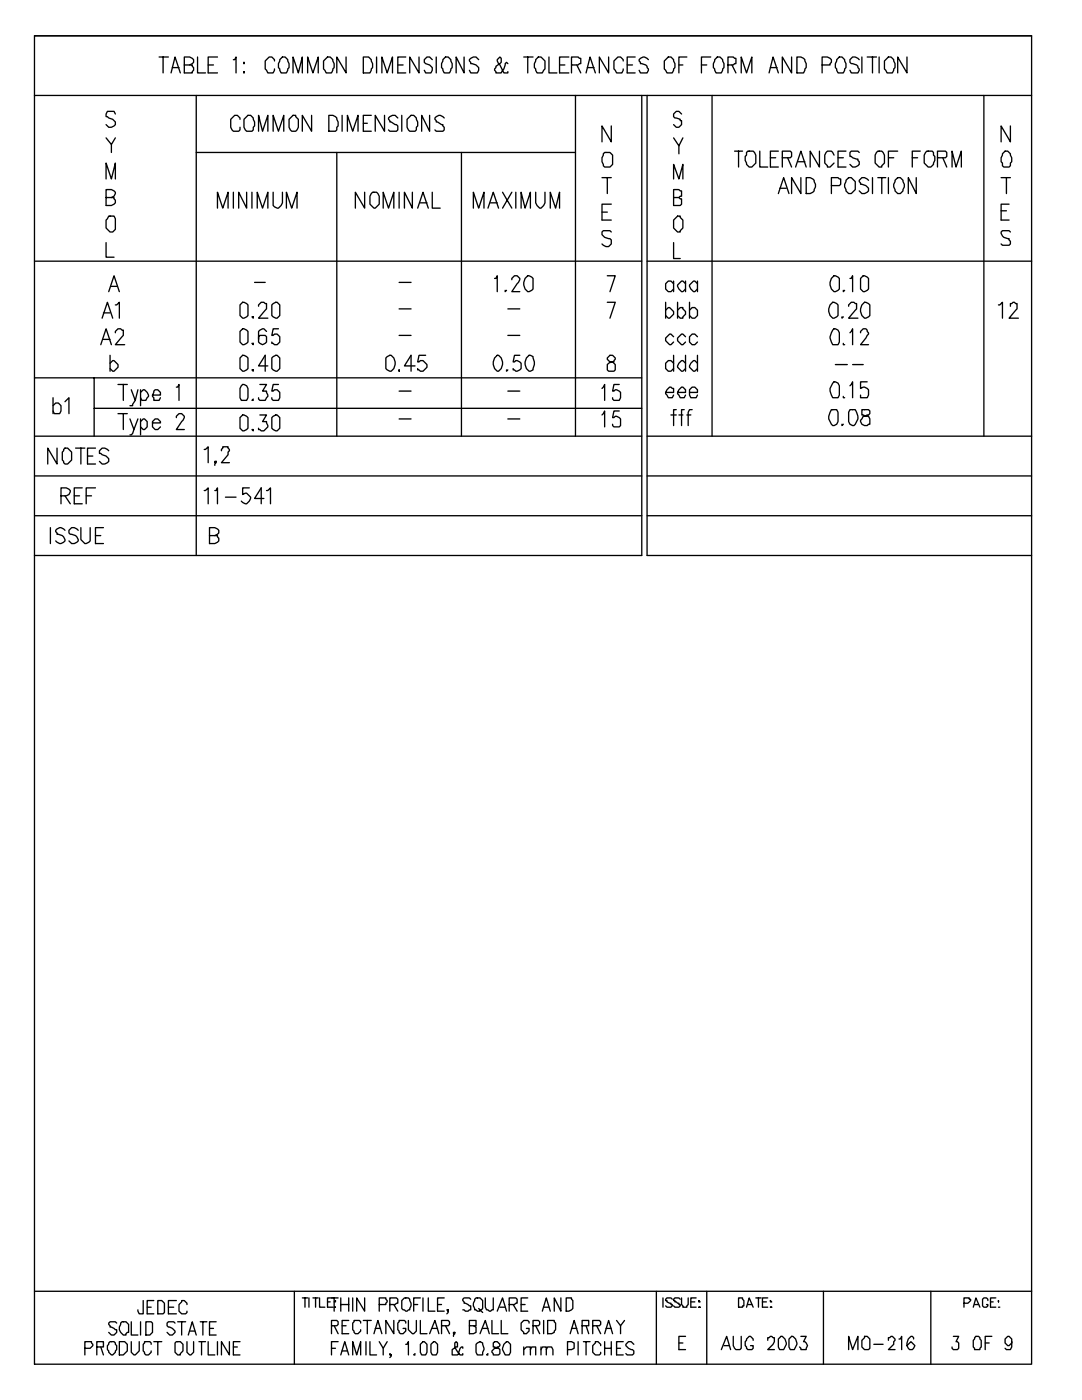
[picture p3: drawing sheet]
<svg xmlns="http://www.w3.org/2000/svg" width="216mm" height="279mm" viewBox="0 0 216 279" stroke-linecap="round" stroke-linejoin="round" font-family="sans-serif">
<g fill="none" stroke="#000" stroke-width=".26">
<path d="M6.9 7.1h198.9v265.2h-198.9zM6.9 7.1h198.9M6.9 19.1h198.9M31.7 11.4h1.9M32.5 11.4v3.2M34.1 14.6l.8-3.2 1.1 3.2M34.4 13.5h1.3M36.8 13h1l.6-.3 .2-.3v-.5l-.2-.3-.6-.2h-1v3.2h1.6v-.3l.2-.3v-.5l-.2-.3v-.2h-.6M39.2 19.1v91.8M39.4 11.4v3.2h1.6M41.5 13h1.1M43.4 11.4h-1.9v3.2h1.9"/>
<path d="M46.6 11.9h.2l.3-.5v3.2M48.7 12.4v.3v-.3M48.7 14.3v.3v-.3M54.8 12.2v-.3l-.6-.5h-.5l-.8 .8v1.6l.5 .8h1.1l.3-.8M55.8 11.9l.6-.5h.5l.5 .5 .3 .8v.8l-.3 .3-.3 .8h-1l-.3-.6v-.2l-.2-.3v-.8zM58.5 14.6v-3.2l1 3.2 .8-3.2v3.2M61.4 14.6v-3.2l1 3.2 1.1-3.2v3.2M64.6 12.2l.8-.8h.5l.5 .5 .3 .8v.8l-.3 .3-.3 .8h-1l-.5-.8zM69.1 11.4v3.2l-1.9-3.2v3.2M72.5 11.4h1.1l.5 .5 .2 .8v.8l-.2 .3-.3 .8h-1.3zM75.1 11.4v3.2M76.2 14.6v-3.2l1.1 3.2 1-3.2v3.2"/>
<path d="M79.4 13h1M81 11.4h-1.6v3.2h1.6M83.6 11.4v3.2l-1.8-3.2v3.2M86.3 11.9l-.6-.5h-.5l-.5 .5v.5l.2 .3 .8 .3 .6 .5v.5l-.3 .6h-1.1l-.2-.6M87 11.4v3.2M88.4 11.9l.5-.5h.5l.6 .5 .2 .8v.8l-.2 .3-.3 .8h-1.1l-.2-.6v-.2l-.3-.3v-.8zM92.6 11.4v3.2l-1.6-3.2v3.2M95.5 11.9l-.5-.5a1.02 1.02 0 0 0-1.3 .8l.2 .2v.3l1.1 .3 .5 .5v.5l-.3 .6h-1.3l-.2-.6M101.3 12.7l-.2-.3-.3 .3-.3 1.1-.5 .8h-1v-.3l-.3-.3 .3-.8 1-.8v-.8l-.3-.2-.5 .5 .3 .8 1 1.9h.8v-.3M104.5 11.4h1.9M105.3 11.4v3.2M106.9 11.9l.5-.5h.5l.8 .8v1.6l-.5 .8h-1l-.3-.6v-.2l-.3-.3v-.8z"/>
<path d="M109.5 11.4v3.2h1.6M111.7 13h1M113.5 11.4h-1.8v3.2h1.8M114 13h1.4l.2-.3h.3v-1.1h-.3l-.2-.2h-1.4v3.2M114.8 19.1v67.9M115.1 13l.8 1.6M116.9 14.6l.8-3.2 1.1 3.2M117.2 13.5h1.3M121.4 11.4v3.2l-1.8-3.2v3.2M124.4 12.2v-.3l-.6-.5h-.5l-.8 .8v1.6l.5 .8h1.1l.3-.8M125.1 13h1.1M126.7 11.4h-1.6v3.2h1.6"/>
<path d="M128.1 19.1v91.8h-121.2M129.1 19.1v91.8h76.7M129.4 11.9a1.07 1.07 0 0 0-1.9 0l.3 .8 1.1 .3 .5 .8-.3 .8h-1.3l-.3-.6M132.6 12.2l.7-.8h.6l.5 .5 .3 .8v.8l-.3 .3-.3 .8h-1l-.5-.8zM135.5 13h.8M137.1 11.4h-1.6v3.2M140 13h1M141.8 11.4h-1.8v3.2M142.1 19.1v67.9M142.6 11.9l.5-.5h.6l.5 .5 .3 .8v.8l-.3 .3-.3 .8h-1l-.3-.6v-.2l-.3-.3v-.8zM145.3 13h1l.3-.3h.2v-1.1h-.2l-.3-.2h-1v3.2M146 13l.8 1.6"/>
<path d="M147.9 14.6v-3.2l1.1 3.2 1-3.2v3.2M153.5 14.6l.8-3.2 1 3.2M153.7 13.5h1.3M158 11.4v3.2l-1.9-3.2v3.2M159 11.4h.8l.8 .5 .3 .8v.8l-.3 .3-.3 .8h-1.3zM164 13h1.6v-.3l.3-.3v-.5l-.8-.5h-1.1v3.2M167 11.9l.5-.5h.5l.5 .5 .3 .8v.8l-.3 .3-.2 .8h-1.1l-.2-.6v-.2l-.3-.3v-.8zM171.4 11.9l-.7-.5h-.6l-.5 .5v.5l.3 .3 1 .3 .3 .2v.3l.2 .3-.2 .8h-1.3l-.3-.6M172 11.4v3.2M173 11.4h1.9M174.1 11.4v3.2M175.4 11.4v3.2"/>
<path d="M176.5 12.2l.8-.8h.5l.5 .5 .3 .8v.8l-.3 .3-.2 .8h-1.1l-.5-.8zM181 11.4v3.2l-1.9-3.2v3.2M196.3 19.1v67.9M21.2 27.5l1 1.3 .8-1.3M21.2 35.7v-3.2l1 3.2 .8-3.2v3.2M21.2 39.4h1l.6-.2 .2-.8-.8-.6h-1v3.2h1l.8-.5v-.5l-.2-.3v-.3h-.6M22.2 28.8v1.6M23 22.8l-.2-.6h-1.4l-.2 .6v.5l1.3 .5 .5 .5v.6l-.8 .5h-.5l-.5-.5M39.2 30.4h75.6M46.6 38.4v3.1M47.9 23.8v-.3l-.5-.5h-.6l-.8 .8v1.6l.6 .8h1l.3-.3v-.5M48.7 23.8l.8-.8h.5l.5 .5 .3 .8v.8l-.3 .3v.5l-.2 .3h-1.1l-.3-.3-.2-.5z"/>
<path d="M49.2 38.4v3.1l-1.6-3.1v3.1M50.3 38.4v3.1M51.6 26.2v-3.2l.8 3.2 1-3.2v3.2M54.5 26.2v-3.2l1.1 3.2 1-3.2v3.2M54.5 38.4v2.6l.8 .5h.3l.5-.5 .3-.5v-2.1M57.7 23.8l.8-.8h.5v.3l.5 .5v1.6l-.5 .8h-.8l-.3-.3-.2-.5zM62.2 23v3.2l-1.9-3.2v3.2M65.6 23h.8l.8 .5 .3 .8v.8l-.3 .3v.5l-.3 .3h-1.3zM67.2 30.4v56.6M68.3 23v3.2M69.3 26.2v-3.2l1.1 3.2 1-3.2v3.2M72.5 24.6h.8"/>
<path d="M72.8 38.4v3.1l-1.9-3.1v3.1M74.1 38.6a.94 .94 0 0 1 1.3 0l.3 .6v1.5l-.8 .8h-.3l-.8-.8v-1.5zM74.1 23h-1.6v3.2h1.6M76.7 23v3.2l-1.8-3.2v3.2M79.4 23.5l-.6-.5a1.02 1.02 0 0 0-1.3 .8l.3 .3v.2h.3l1.3 .8v.8l-.3 .3h-1.3l-.3-.3M79.6 38.4v3.1M80.2 23v3.2M81.2 23.8l.8-.8h.5l.6 .5 .2 .8v.8l-.2 .3v.5l-.3 .3h-1l-.3-.3-.3-.5zM82.3 38.4v3.1l-1.6-3.1v3.1M85.7 23v3.2l-1.6-3.2v3.2M86.3 38.4v3.1h1.5M88.6 23.5a1.07 1.07 0 0 0-1.8 0l.2 .8 1.4 .6v.2l.2 .3v.5l-.2 .3h-1.4l-.2-.3"/>
<path d="M92.1 30.4v56.6M100.3 38.4l1.8 3.1M102.1 38.4l-1.8 3.1M102.9 38.4v3.1M106.9 38.4v2.1l.3 .5 .5 .5h.2l.6-.5 .2-.5v-2.1M120.1 35.5h1.9M120.4 30.7l.2-.3h1.1l.5 .6v1.8l-.5 .5h-1.1l-.2-.2-.3-.8v-.8zM121.2 35.5v3.1M122 25.1v3.2l-1.9-3.2v3.2M134.4 27.5l1.1 1.6 .8-1.6M134.4 35.7v-2.9l1.1 2.9 .8-2.9v2.9M134.4 39.4h1.1l.2-.2h.3v-1.1h-.3l-.2-.3h-1.1v3.2h1.3l.3-.3v-1h-.3l-.2-.3"/>
<path d="M135.5 29.1v1.6M136 22.8l-.5-.6h-.6l-.5 .6v.5l.3 .2 1 .3v.3h.3v.8l-.5 .5h-.6l-.5-.5M146.6 30.2h1.6M147.4 30.2v3.1M149 30.4l.2-.2h1.1l.5 .8v1.5l-.8 .8h-.5l-.5-.5-.3-.8v-.8l.3-.2zM151.6 30.2v3.1h1.6M153.7 31.5h1.1M155.3 38.6l1.1-3.1 1 3.1M155.3 30.2h-1.6v3.1h1.6M155.6 37.6h1.3M156.1 31.5h1.6l.3-.3v-.8l-.3-.2h-1.6v3.1M157.2 31.5l.8 1.8"/>
<path d="M158.7 33.3l1.1-3.1 1.1 3.1M159.3 32.3h1.3M159.8 35.5v3.1l-1.8-3.1v3.1M160.9 35.5h.8l.5 .2 .3 .3 .2 .8v.5l-.2 .8-.8 .5h-.8zM163.5 30.2v3.1l-1.8-3.1v3.1M165.9 37h1.6l.2-.2v-1.1h-.2l-.3-.2h-1.3v3.1M166.4 31l-.5-.8h-.8l-.5 .8v1.5l.5 .6v.2h.5l.8-.8M167.2 31.5h1.1M168.8 36l.5-.5h.6l.8 .7v1.6l-.8 .8h-.6l-.5-.5-.3-.8v-.5zM168.8 30.2h-1.6v3.1h1.6M171.4 30.4l-.2-.2h-1.3l-.3 .2v.8l1.6 .6v.2l.2 .3v.5l-.7 .5h-.6l-.5-.5M173.3 36l-.8-.5h-.5l-.6 .5 .3 .8 1.1 .2 .5 .6v.5l-.8 .5h-.5l-.6-.5"/>
<path d="M174.1 35.5v3.1M175.2 30.2h.7l.6 .8v1.5l-.6 .6v.2h-.5l-.8-.8v-1.5zM175.2 35.5h1.5M175.9 35.5v3.1M177.3 35.5v3.1M177.3 31.5h1M178.6 36l.5-.5h.6l.5 .5 .2 .8v.5l-.2 .8-.5 .5h-.6l-.5-.5-.3-.8v-.5zM179.1 30.2h-1.8v3.1M182 31.5h1.1M182.8 35.5v3.1l-1.6-3.1v3.1M183.6 30.2h-1.6v3.1M184.7 30.4l.2-.2h1.1l.3 .2v.6l.2 .2v.8l-.2 .8-.6 .5h-.5l-.8-.8v-1.5z"/>
<path d="M187.1 31.5h1.5l.3-.3v-.8l-.3-.2h-1.5v3.1M188.1 31.5l.8 1.8M190 33.3v-3.1l.8 3.1 1-3.1v3.1M199.8 35.5h1.8M200 30.7l.6-.5h.5l.5 .5 .3 .8v.8l-.3 .2v.6l-.3 .2h-1l-.3-.2v-.6l-.2-.2v-.8zM200.8 35.5v3.1M201.6 25.1v3.2l-1.8-3.2v3.2M6.9 52.1h121.2M21.2 48.4v2.9h1.6M21.7 43.1h1.1l.2 .6v2.1l-.5 .5h-.5l-.8-.8v-1.6zM21.7 58.2l1.1-3.2 1 3.2M22.2 57.2h1.1"/>
<path d="M43.4 41.5v-3.1l1 3.1 1.1-3.1v3.1M50.8 56.4h2.1M51.3 41.5v-3.1l1.1 3.1 1-3.1v3.1M57.1 41.5v-3.1l1.1 3.1 1.1-3.1v3.1M76.5 41.5v-3.1l1 3.1 1.1-3.1v3.1M79.6 56.4h2.4M83.3 41.5l1.1-3.1 1.1 3.1M83.9 40.5h1.3M94.5 41.5v-3.1l1 3.1 1.1-3.1v3.1M97.4 41.5l1-3.1 1.1 3.1M97.9 40.5h1.3M98.7 55.6h.3l.2-.6v3.2"/>
<path d="M100.8 57.9v.3l.3-.3M102.1 55.8v-.2l.6-.6h.5l.5 .6-.2 .8-1.4 1.8h1.6M104 41.5v-3.1l.8 3.1 1-3.1v3.1M104.8 55.6l.5-.6 .8 .3 .3 .3v2.1l-.8 .5a1.66 1.66 0 0 1-.8-2.6zM109.8 41.5v-3.1l1.1 3.1 .8-3.1v3.1M120.1 42.3h1.1M121.2 55h1.6l-1.1 3.2M122 40.7h-1.9v3.2h1.9M122 46.3l-.3-.3h-1.3l-.3 .3v.5l.5 .6 1.1 .2 .3 .3v.8l-.6 .5h-.5l-.8-.5M129.1 52.1h76.7M134.4 43.9l.8-.8h.5v.3l.6 .5v1.6l-.6 .5v.3h-.5l-.8-.8zM134.4 48.4v3.2h1.3"/>
<path d="M134.4 56.6l-.5-.5h-.6l-.5 .5v1.1l.5 .5h.6l.5-.5M134.4 56.1v2.1M136.8 56.6l-.5-.5h-.3l-.8 .8a1.38 1.38 0 0 0 1.1 1.3l.5-.5M136.8 56.1v2.1M139.2 56.6l-.6-.5h-.2l-.8 .8a1.38 1.38 0 0 0 1 1.3l.6-.5M139.2 56.1v2.1M165.9 55.6l.5-.6 .8 .3 .3 .3v2.1l-.8 .5a1.66 1.66 0 0 1-.8-2.6zM168.3 57.9v.3l.2-.3M169.6 55.6h.3l.2-.6v3.2M171.7 55.6l.5-.6 .8 .3 .3 .3v2.1l-.8 .5h-.3l-.5-.5zM199.8 42.1h1M201.3 40.7h-1.5v3.2h1.5"/>
<path d="M201.6 46.3l-.3-.3h-1.3l-.2 .3 .2 .8 .3 .3 1 .2v.3l.3 .3v.5l-.3 .2h-1.3l-.2-.2M6.9 75.4h121.2M10.6 79.4v3.1M18.8 75.4v11.6M20.1 68.8l1.1-3.2 1 3.2M20.4 63.5l1-3.2 1.1 3.2M20.6 67.7h1.4M20.6 62.4h1.4M22 72.5l.5-.5h.3l.7 .8v.5l-.7 .8h-.3l-.5-.5M22 70.9v3.2M23 66.4v-.3l.5-.5h.6l.2 .3h.3v1l-1.6 1.9h1.9M23 60.9h.3l.5-.6v3.2"/>
<path d="M23.5 76.7h1.9M24.6 76.7v3.2M26.2 77.8l.8 2.1 .5-2.1M27 79.9l-.5 .8v.3h-.6M28 78.3l.6-.5a1.38 1.38 0 0 1 1 1.3l-.5 .8h-.8l-.3-.5M28 77.8v3.2M30.4 78.8h1.6v-.5l-.5-.5h-.5l-.3 .3-.3 .7v.3l.3 .3v.5h1l.3-.5M35.2 77.3h.3l.2-.6v3.2M47.9 71.4l.5-.5 .8 .3 .3 .2v2.2l-.8 .5h-.3l-.5-.5zM47.9 66.1l.5-.5 .8 .3 .3 .2v2.2l-.8 .5h-.3l-.5-.5zM47.9 60.9l.5-.6h.3l.8 .6v2.1l-.8 .5h-.3l-.5-.5zM48.4 76.7l.8 .3 .3 .5v1.9l-.3 .5h-1l-.3-.5v-1.9z"/>
<path d="M50.3 73.8h.2v.3zM50.3 68.5h.2v.3zM50.3 63.2h.2v.3zM50.5 79.6l-.2 .3h.2M51.6 61.1v-.2l.5-.6h.6l.2 .3h.3v1l-1.6 1.9h1.8M51.9 76.7h1.3l-.8 1.4h.8l.2 1-.5 .8h-1l-.3-.3v-.2M53.2 66.1l-.5-.5-.8 .3-.3 .2v2.2l.8 .5 .5-.3 .3-.2v-1.1l-.3-.3h-1l-.3 .3v.5M53.4 73h-1.8l1.3-2.1v3.2M54.2 60.9l.8-.6h.3l.5 .6v2.1l-.5 .5h-.3l-.8-.5zM54.5 71.2l.8-.3 .5 .5v2.2l-.5 .5h-.3l-.8-.5v-2.2zM55.6 65.6h-1.1l-.3 1.3h.3l.3-.2h.5l.5 .5v1.1l-.5 .5h-.5l-.3-.3h-.3v-.2M55.6 76.7h-1.1l-.3 1.4h.3l.3-.3h.5l.5 .5v1.1l-.2 .5h-1.1l-.3-.3v-.2"/>
<path d="M77 71.4l.8-.5a1.66 1.66 0 0 1 .8 2.7l-.5 .5h-.3l-.8-.5zM79.6 73.8v.3v-.3M79.6 66.9h2.4M79.6 61.6h2.4M79.6 78.1h2.4M82.8 73h-2.1l1.3-2.1v3.2M84.9 70.9h-1.3l-.3 1.3h.3l.3-.2h.5l.8 .8v.5l-.8 .8h-.5l-.3-.3h-.3v-.2M99.2 70.9a1.66 1.66 0 0 1 .8 2.7l-.5 .5a1.66 1.66 0 0 1-.8-2.7zM101.1 73.8v.3l.2-.3M101.3 66.9h2.4M101.3 61.6h2.4M101.3 78.1h2.4"/>
<path d="M103.7 70.9h-1l-.3 1.3h.3l.2-.2 .8 .2 .3 .3v1.1l-.8 .5-.8-.3v-.2M105 71.4l.6-.5 .8 .3 .2 1.6-.2 1-.6 .3a1.66 1.66 0 0 1-.8-2.7zM120.1 77.5l.5-.8v3.2M121.2 60.3h1.6l-1.1 3.2M121.7 70.9l-.5 .5v.3l.5 .5h.5l.6 .6v1l-.3 .3h-1.1l-.2-.3v-1l.8-.6h.5v-.2l.3-.3v-.3l-.6-.5zM123.6 76.7h-1.1l-.3 1.4h.3l.3-.3 .8 .3 .2 .2v1.1l-.2 .5h-1.1l-.3-.3v-.2M132.8 78.3h1.6v-.8h-.3l-.2-.2a1.38 1.38 0 0 0-1.1 1.3l.5 .8h.8l.3-.6M132.8 61.9l.5-.5h.3l.8 .8v.5l-.8 .8h-.3l-.5-.5M132.8 60.3v3.2M134.4 72.5l-.5-.5h-.6l-.5 .5v1.1l.5 .5h.6l.5-.5M134.4 67.2l-.5-.5h-.3l-.8 .8v.5l.8 .8h.3l.5-.5M134.4 70.9v3.2"/>
<path d="M135.2 78.3h1.6v-.5l-.5-.5a1.38 1.38 0 0 0-1.1 1.3l.5 .8h.8l.3-.6M135.2 61.9l.5-.5h.6v.2l.5 .6v.5l-.5 .5v.3h-.6l-.5-.5M135.2 60.3v3.2M136.8 72.5l-.5-.5a1.38 1.38 0 0 0-1.1 1.3l.8 .8h.3l.5-.5M136.8 67.2l-.5-.5h-.3l-.8 .8v.5l.8 .8h.3l.5-.5M136.8 70.9v3.2M137.6 78.3h1.6v-.5l-.6-.5h-.5l-.5 .5v1l.2 .6h1.1l.3-.6M137.6 61.9l.5-.5h.5l.6 .5v1.1l-.6 .5h-.5l-.5-.5M137.6 60.3v3.2M139.2 72.5l-.6-.5a1.38 1.38 0 0 0-1 1.3l.8 .8h.2l.6-.5M139.2 67.2l-.6-.5h-.5l-.5 .5v1.1l.5 .5h.5l.6-.5M139.2 70.9v3.2"/>
<path d="M165.6 60.9l.6-.6h.2l.8 .6v2.1l-.8 .5a1.66 1.66 0 0 1-.8-2.6zM166.2 65.9l.2-.3h.3l.5 .3 .3 .5v1.9l-.3 .5h-1a2.25 2.25 0 0 1 0-2.9zM166.4 76.2l.8 .3 .3 .5v1.8l-.3 .6h-1a2.25 2.25 0 0 1 .2-3.2zM166.7 72.8h2.4M168 63.2v.3l.3-.3M168.3 79.1v.3h.2M168.3 68.5v.3h.2M169.3 61.1v-.2l.6-.6h.5l.3 .3h.2v1l-1.6 1.9h1.9M169.6 77l.5-.8v3.2M169.6 66.4l.5-.8v3.2M170.1 72.8h2.1M171.7 66.4v-.3l.5-.5h.6l.2 .3 .3 .8-1.6 2.1h1.6"/>
<path d="M172 60.9l.5-.6h.3l.8 .6v2.1l-.8 .5a1.66 1.66 0 0 1-.8-2.6zM173 76.2h-1.3v1.3a1.02 1.02 0 0 1 1.6 .3v1l-.3 .6h-1.3v-.6M199.2 60.9h.3l.5-.6v3.2M201.6 61.1v-.5h.3l.2-.3 .8 .3v1l-1.6 1.9h1.9M6.9 87h121.2M6.9 95h121.2M10.6 81l.5-.6h.5l.6 .6v1l-.3 .5h-1.1l-.2-.5M11.4 89.4v3.2l-1.9-3.2v3.2M12.2 99h1l.6-.3 .2-.8-.8-.5h-1v3.1M12.7 89.7l.3-.3h.5l.8 .8v1.6l-.8 .8h-.5l-.6-.8v-1.6l.3-.2zM13 80.2l.8-.8v3.1M13 99l1 1.5"/>
<path d="M14.8 99h1.1M15.1 89.4h1.8M16.1 89.4v3.2M16.4 97.4h-1.6v3.1h1.6M17.2 99h1.1M17.5 91h1M18.8 81.5h109.3M19 89.4h-1.5v3.2h1.5M19 97.4h-1.8v3.1M21.7 90l-.8-.6h-.5l-.6 .6v.5l1.4 .5 .5 .5v.6l-.8 .5h-.5l-.6-.5M23.5 82.5h1.9M24.6 82.5v3.2"/>
<path d="M25.9 83.6l.8 2.1 .8-2.1M26.7 85.7l-.2 .8-.3 .3h-.3M28 84.1l.6-.5h.2l.6 .5v1.1l-.6 .5h-.2l-.6-.5M28 83.6v3.2M30.4 84.4h1.6v-.3l-.5-.5h-.5l-.6 .5v1.1l.6 .5h.5l.5-.5M35.2 83.3v-.2l.5-.6h.5l.6 .6-.3 .8-1.3 1.8h1.6M40.7 89.7h.3l.5-.5v3.1M40.7 97.9h.3l.5-.5v3.1M42.9 97.9h.2l.3-.5v3.1M43.1 92.1l-.2 .2v-.2h.2l-.2 .8M44.2 90l.2-.8h1.1v.2l.3 .3v.3l-.3 .2v.6l-1.3 1.5h1.6M45 99.2h2.1"/>
<path d="M47.9 83.3l.5-.5 .8 .3 .3 .2v2.2l-.8 .5h-.3l-.5-.5zM49.7 97.4h-1.3v1.3l.8-.3 .8 .8a1.38 1.38 0 0 1-1.1 1.3l-.7-.5M50.3 85.7h.2v.3zM51.9 82.8h1.3l-.8 1.3h.8l.2 1.1-.7 .8h-.6l-.2-.3h-.3v-.2M52.7 99.5h-1.9l1.3-2.1v3.1M53.2 97.9h.2l.6-.5v3.1M54.2 83.3l.8-.5h.3l.5 .5v2.2l-.5 .5-.8-.3-.3-.2zM79.6 83.6h2.4M101.3 83.6h2.4M120.1 82.8l.5-.8v3.2M123.6 82h-1.1l-.3 1.3 .8-.2 .8 .5v1.3l-.2 .3h-1.1l-.3-.3v-.2M129.1 87h76.7"/>
<path d="M129.1 95h76.7M133.9 82.8h1M134.9 81.8h-.5v3.1M135.5 82.8h.8M136.5 81.8h-.5v3.1M137.1 82.8h.7M138.1 81.8h-.5l-.3 .5v2.6M165.9 81.8h1.1l.2 .5v1.8l-.2 .6-.6 .2h-.2l-.3-.2a2.25 2.25 0 0 1 0-2.9zM168 84.7v.2l.3-.2M169.6 81.8h1.1a2.25 2.25 0 0 1-.3 3.1l-.8-.2-.3-.6v-1.8zM172 81.8v1l.8 .3h.5l.3 .5v1.1h-.3l-.3 .2h-.5l-.5-.2-.3-.8 .5-.8 1.1-.3 .3-.3v-.5l-.3-.2zM6.9 102.9h121.2"/>
<path d="M10.1 105.3v3.2M13 105.8a1.07 1.07 0 0 0-1.9 0l.3 .8 1 .3 .3 .3 .3 .7a1.07 1.07 0 0 1-1.9 0M15.6 105.8l-.8-.5h-.5l-.5 .5v.6l.2 .2 1.1 .3 .5 .8a1.02 1.02 0 0 1-1.3 .8l-.5-.6M16.1 105.3v2.4l.8 .8 .8-.3 .3-.3v-2.6M19 106.9h1.1M20.6 105.3h-1.6v3.2h1.6M41.8 106.9h1.1l.8-.5v-.6l-.8-.5h-1.1v3.2h1.1l.8-.6v-.5l-.3-.2v-.3h-.5M129.1 102.9h76.7M6.9 257.7h198.9M28.6 259.6v2.6h-.8l-.3-.8M30.7 259.6h-1.3v2.6h1.3M31.5 259.6h.8l.5 .5v1.8l-.3 .3h-1z"/>
<path d="M35.2 259.6h-1.6v2.6h1.6M58.7 257.7v14.6M60.3 259h1.1M60.9 259v1.9M61.6 259v1.9M62.4 259h1.1M63 259v1.9M63.8 259v1.9h1M65.4 259.8h.5M66.1 259h1.4M66.4 259h-1v1.9h1M66.7 259v2.7"/>
<path d="M66.9 259.6v.2h-.2zM68 259v2.7M69.6 259v2.7M70.4 259v2.7M72.8 259v2.7l-1.6-2.7v2.7M80.2 259.6l.5-.6h.8l.3 .3 .2 .8v.5l-.2 .8-.8 .3-.8-.6zM83.9 259h-1.4v2.7M84.4 259v2.7M85.5 259v2.7h1.3M88.6 259h-1.3v2.7h1.3M93.9 259.3l-.2-.3h-1.1l-.3 .3 .3 .8 1.3 .5v.8h-.2l-.3 .3h-.5l-.3-.3h-.3M94.7 259.3l.3-.3h.8l.5 .6v1.5l-.3 .3h-.2v.3h-.6l-.2-.3h-.3l-.2-.8v-.5z"/>
<path d="M96.8 259v1.9l.3 .5h.3l.2 .3 .8-.3v-2.4M105.3 259h-1.3v2.7h1.3M111.9 259v2.7l-1.3-2.7v2.7M113 259h1v.3l.3 .3v1.5l-.8 .6h-.5zM131 257.7v14.6M132.3 259v1.9M134.1 259.3l-.2-.3h-.8l-.3 .3v.3h.3v.2l.8 .3v.2h.2v.3l-.2 .3h-.8l-.3-.3M135.7 259.3l-.2-.3h-.8l-.3 .3v.3h.3v.2l.8 .3v.2h.2v.3l-.2 .3h-.8l-.3-.3M136 259v1.3l.3 .3v.3h.8v-.3l.2-.3v-1.3M137.8 259.8h.8M138.9 259h-1.1v1.9h1.1M139.4 259.6l.3 .2h-.3z"/>
<path d="M141 257.7v14.6M147.4 259h.8v.3l.2 .3v1h-.2v.3h-.8zM150.8 259h1.1M151.3 259v1.9M152.1 259.8h.8M153.2 259h-1.1v1.9h1.1M153.7 259.6l.3 .2h-.3zM164.3 257.7v14.6M185.7 257.7v14.6M197.1 259.6v-.3l-.3-.3h-.5l-.2 .3v1.3l.2 .3h.5l.3-.3v-.3h-.3M197.6 259.8h.6M198.7 259h-1.1v1.9h1.1"/>
<path d="M199.2 259.6v.2v-.2M16.9 269.1h1.1l.5-.5-.2-.8h-1.4v2.6M19.3 268.8h1.3v-1h-1.3v2.6M20.1 268.8l.5 1.6M21.7 268a.94 .94 0 0 1 1.3 0v.3l.3 .3v.7l-.3 .3v.3l-.5 .5h-.3l-.5-.5v-.3l-.3-.3v-.7l.3-.3zM23.3 264.1l-.3-.3h-1l-.3 .3 .3 .7 1.3 .6v.5l-.5 .5h-.6l-.5-.5M23.8 267.8h1.1l.5 .5v1.3l-.8 .8h-.8zM24.3 263.8h.8l.6 .5v1.6h-.3l-.3 .3v.2h-.5a1.41 1.41 0 0 1-.5-2.1v-.2zM26.2 263.8v2.6h1.3M26.2 267.8v2.1l.5 .5h.3l.8-.8v-1.8M28 263.8v2.6M29.1 263.8h1.1l.2 .3v1.8l-.5 .5h-.8z"/>
<path d="M29.4 260.9h.8M30.2 268.3v-.3l-.3-.2h-1.1v.2l-.2 .3v1.3l.5 .8h.5l.6-.5v-.3M30.7 267.8h1.6M31.5 267.8v2.6M33.6 260.9h1.1M34.9 264.1l-.2-.3h-1.1l-.3 .3v.5l.3 .2a1.38 1.38 0 0 1 1.3 1.1l-.5 .5h-.5l-.6-.5M35.2 267.8h.8l.5 .5v1.3l-.5 .5v.3h-.5l-.6-.5v-1.9zM35.5 263.8h1.5M36.2 263.8v2.6M37.3 260.3v-.2l-.5-.5h-.6v.2l-.5 .5v1.4l.5 .5h.8l.3-.3v-.2M37.3 267.8v2.1l.5 .5h.3l.5-.5v-2.1M37.6 266.4l.8-2.6 .8 2.6"/>
<path d="M37.8 265.6h1.1M39.7 267.8h1.3M40 263.8h1.3M40.2 267.8v2.6M40.5 263.8v2.6M41.5 267.8v2.6h1.4M41.8 265.1h.8M43.1 263.8h-1.3v2.6h1.3M43.4 267.8v2.6M45.8 267.8v2.6l-1.6-2.6v2.6M46.6 268.8h.8M47.9 267.8h-1.3v2.6h1.3"/>
<path d="M66.1 264.6h1.1l.3-.3v-.5l-.3-.3h-1.1v2.7M66.1 269.1h.8M66.7 264.6l.8 1.6M66.9 260.9h-.2h.2M67.5 267.8h-1.4v2.6M68 270.4l.8-2.6 .8 2.6M68 260.3h1.6M68.3 264.6h.8M68.3 269.6h1M69.6 263.5h-1.3v2.7h1.3M70.4 270.4v-2.6l.8 2.6 .8-2.6v2.6M72 264.1v-.3l-.3-.3h-1.1v.3l-.2 .3v1.3l.5 .8h.5l.6-.6v-.2"/>
<path d="M72.5 263.5h1.6M73 267.8v2.6M73.3 263.5v2.7M73.8 267.8v2.6h1.3M74.6 266.2l.8-2.7 .8 2.7M74.9 265.1h1M75.7 260.3h1.3v-.2l.3-.3-.3-.8h-1.3v2.7M75.7 267.8l.8 1.3 .8-1.3M76.5 269.1v1.3M77.8 260.3h1l.3-.2h.3v-.8l-.3-.3h-1.3v2.7M78.1 270.4h-.3v-.3l.3 .3v.3l-.3 .2M78.6 263.5v2.7l-1.6-2.7v2.7"/>
<path d="M78.6 260.3l.8 1.4M81 264.1v-.3l-.3-.3h-1.1v.3l-.2 .3v1.3l.5 .8h.5l.6-.6v-.5h-.6M81 268.3h.2l.3-.5v2.6M81.5 263.5v1.9l.8 .8h.2l.6-.6v-2.1M82.5 260.3h.8M82.8 270.1l-.3 .3h.3M83.9 263.5v2.7h1.3M83.9 268.3l.5-.5h.3l.5 .5v1.6l-.3 .5h-.8l-.2-.5zM85.7 266.2l1.1-2.7 .8 2.7M86 268.3l.5-.5h.3l.5 .5v1.6l-.3 .5h-.7l-.3-.5zM86.3 265.1h1M87.3 260.3h.8"/>
<path d="M88.1 264.6h1.3l.3-.3v-.5l-.3-.3h-1.3v2.7M88.9 264.6l.8 1.6M89.4 261.4v.3l-.2-.3h.2v.5l-.2 .3M90.8 265.9l-.3 .3v-.3h.3l-.3 .8M92.3 269.1v-.3h-.2l-.3 .3-.3 1-.2 .3h-1.1v-1.1l.8-.5h.3v-.8l-.3-.2-.2 .2a3 3 0 0 0 1 2.4h.5v-.3M93.7 264.6h1.3v-1.1h-1.3v2.7h.8l.5-.3v-1.1l-.5-.2M95 268.3l.8-.5 .5 .2 .3 1.1-.3 .8v.5h-1.1l-.2-.5zM95.5 261.1l.8 .8M95.8 266.2l1-2.7 .8 2.7M96.3 265.1h1.1M97.4 270.1l-.3 .3h.3M98.2 263.5v2.7h1.3"/>
<path d="M98.7 267.8l-.3 .2v.8l1.1 .3 .2 .2v.8l-.2 .3h-1.1v-.3l-.2-.2v-.3l.5-.5 .8-.3 .2-.2v-.3l-.5-.5zM99.2 261.7l1.1-2.7 .8 2.7M99.7 260.9h1.1M100 263.5v2.7h1.3M100.5 268.3l.6-.5h.2l.6 .5v1.6l-.3 .5h-.8l-.5-1.1zM101.6 260.3h1.1l.2-.2h.3v-.8l-.3-.3h-1.3v2.7M102.4 260.3l.8 1.4M104 260.3h.8M104.5 269.3l.5-.5h.8v1.6M104.5 268.8v1.6M105.6 264.1v-.3l-.3-.3h-.8l-.5 .6v1.3l.5 .5v.3h.5l.6-.6v-.5h-.6M105.8 269.3l.3-.5h.8v1.6"/>
<path d="M106.4 264.6h1l.3-.3v-.5l-.3-.3h-1v2.7M106.9 264.6l.8 1.6M107.9 269.3l.3-.5h.8v1.6M107.9 268.8v1.6M108.2 261.7l.8-2.7 .8 2.7M108.5 260.9h1M108.5 263.5v2.7M109 269.3l.3-.5h.8l.2 .5v1.1M109.3 263.5h1.3v.3l.3 .3v1.3l-.3 .2v.3l-.5 .3h-.8zM113.2 269.3h.8l.6-.2v-1.1l-.6-.2h-.8v2.6M113.8 266.2l.8-2.7 .8 2.7M114 265.1h1.1"/>
<path d="M115.4 267.8v2.6M116.2 264.6h1.3v-1.1h-1.3v2.7M116.4 267.8h1.3M116.9 264.6l.6 1.6M116.9 267.8v2.6M118.3 264.6h1.3l.3-.3v-.5l-.3-.3h-1.3v2.7M119.1 264.6l.8 1.6M119.9 268.6v-.3l-.6-.5h-.5v.2l-.5 .6v1.3l.5 .5h.8l.3-.3v-.2M120.6 266.2l.8-2.7 .8 2.7M120.6 269.1h1.4M120.6 267.8v2.6M120.9 265.1h1.1"/>
<path d="M122 267.8v2.6M123 263.5l.8 1.1 .8-1.1M123 269.1h.8M123.8 264.6v1.6M124.4 267.8h-1.4v2.6h1.4M126.5 268.3l-.6-.5h-.5l-.5 .5a1.38 1.38 0 0 0 1.3 1l.3 .3v.5l-.3 .3h-1.1l-.2-.3M135.5 268h.8M136.8 266.7h-1.3v2.6h1.3M139.4 260.9h.3h-.3M143.9 269.3l1.1-2.6 .8 2.6M144.5 268.6h1M146.3 266.7v1.9l.5 .7h.8l.3-.2v-2.4"/>
<path d="M149 260.9l.5-1.9 .8 1.9M149.2 260.3h.8M150.3 267.5v-.3l-.5-.5h-.3l-.5 .5v.3l-.3 .3v.8l.3 .2v.3l.2 .2h.8l.3-.2v-.5h-.5M153.2 267.5v-.5h.3l.2-.3 .8 .3v.8l-.2 .5-1.1 1h1.3M153.7 260.9h.3h-.3M155.3 267.2l.5-.5h.3l.5 .5 .3 1.1-.5 1h-.8l-.3-.5zM157.4 267.2l.6-.5h.2l.5 .5 .3 1.1-.5 1h-.8l-.3-.5zM159.8 266.7h1.1l-.6 1.1h.3l.5 .8-.2 .7h-1.1v-.2l-.3-.3M169.3 269.3v-2.6l.8 2.6 1.1-2.6v2.6M172.5 266.7h.5l.6 .5v1.9l-.3 .2h-.8l-.5-.5v-1.3l.5-.5zM174.4 268.3h1.8M177.3 267.5v-.5h.2l.3-.3h.3l.5 .5v.3l-.3 .3v.5l-1 1h1.3"/>
<path d="M179.4 267.2h.3l.2-.5v2.6M182.3 267.2v-.2l-.3-.3a1.51 1.51 0 0 0-.8 2.4l.3 .2h.5l.6-.7-.8-.8-.8 .8M190.2 266.7h1.1l-.5 1.1h.2l.3 .2v1.1l-.3 .2h-.8l-.2-.2v-.3M192.4 260.1h.7l.6-.5v-.3h-.3v-.3h-1v1.9M194.2 260.9l.5-1.9 .8 1.9M194.5 267l.2-.3h.6l.5 .8v1.3l-.3 .3v.2h-1v-.2l-.3-.3v-1.3l.3-.3zM194.5 260.3h.8M196.6 268h.8M197.9 266.7h-1.3v2.6M199.2 260.9h.3M201.9 267.8v.2l-.6 .6h-.2l-.5-.6v-.8l.5-.5h.2l.6 .5v1.6l-.3 .5h-.8l-.2-.2"/>
</g>
</svg>
